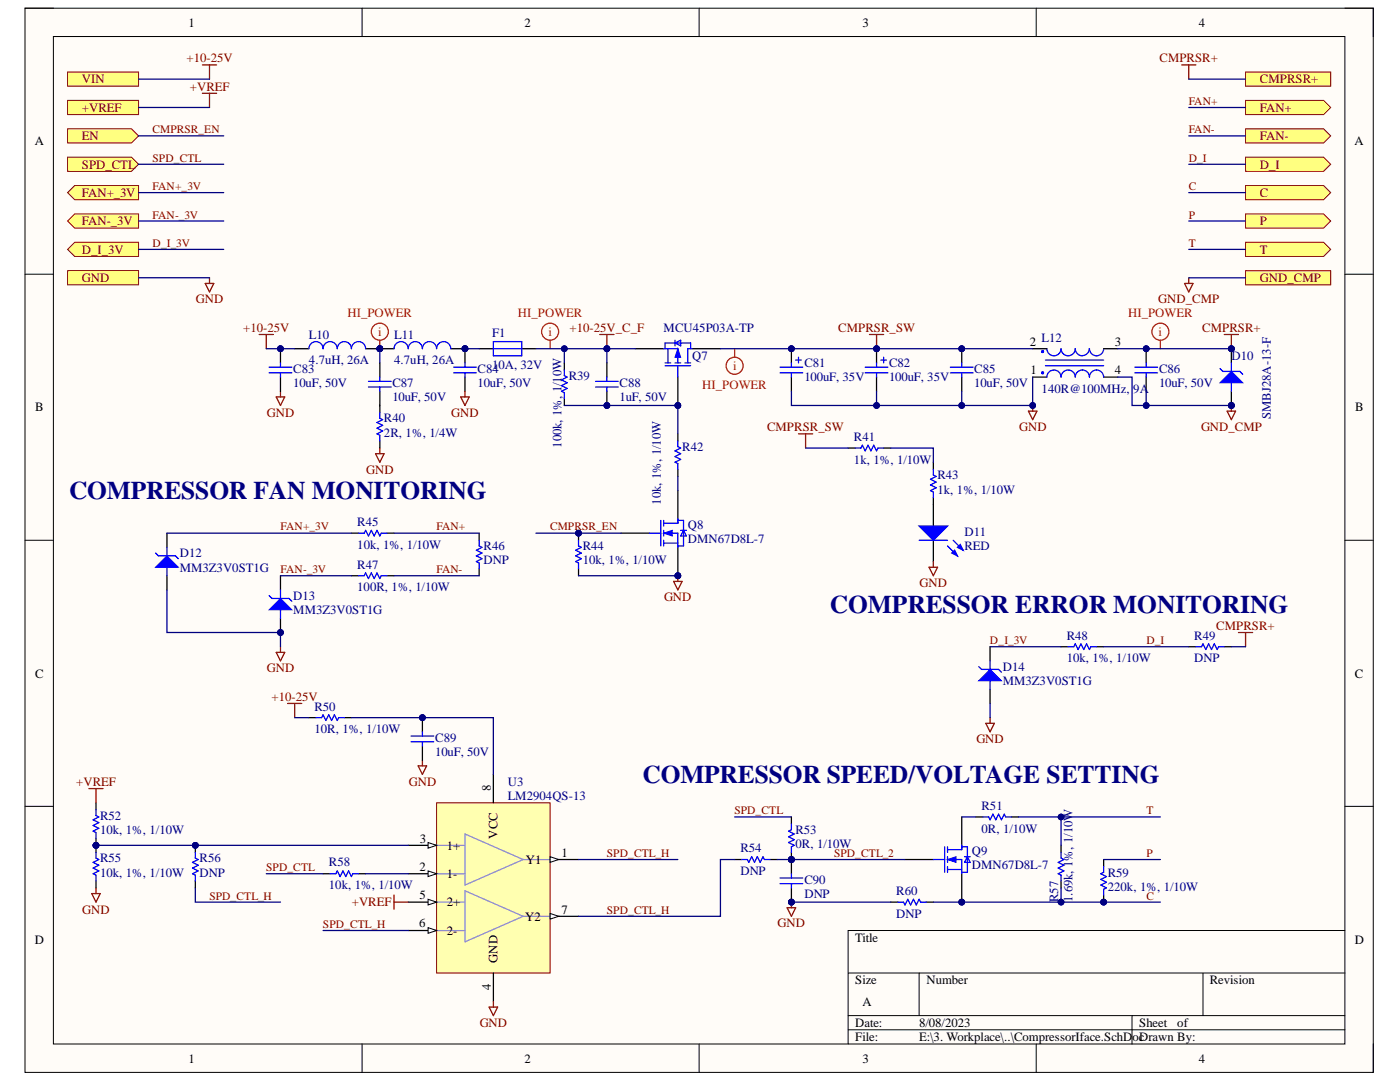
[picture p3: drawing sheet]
<svg xmlns="http://www.w3.org/2000/svg" width="279mm" height="216mm" viewBox="0 0 279 216" stroke-linecap="round" stroke-linejoin="round" font-family="sans-serif">
<defs><g id="words">
<g font-size="5.1" fill="#000080">
<text x="13.8" y="99.6">COMPRESSOR FAN MONITORING</text>
<text x="165.6" y="122.3">COMPRESSOR ERROR MONITORING</text>
<text x="128.2" y="156.2">COMPRESSOR SPEED/VOLTAGE SETTING</text>
</g>
<g font-size="2.5">
<text x="37.6" y="5.3">1</text>
<text x="104.7" y="5.3">2</text>
<text x="172.1" y="5.3">3</text>
<text x="239.3" y="5.3">4</text>
<text x="6.9" y="29">A</text>
<text x="270.3" y="29">A</text>
<text x="205.5" y="69">2</text>
<text x="222.5" y="69">3</text>
<text x="205.7" y="74.7">1</text>
<text x="222.5" y="74.7">4</text>
<text x="7" y="82.1">B</text>
<text x="270.5" y="82.1">B</text>
<text x="7" y="135.2">C</text>
<text x="270.4" y="135.2">C</text>
<text x="97.9" y="157.9" transform="rotate(-90 97.9 157.9)">8</text>
<text x="99.3" y="167.3" transform="rotate(-90 99.3 167.3)">VCC</text>
<text x="83.7" y="173.8">2</text>
<text x="83.8" y="168.2">3</text>
<text x="89.1" y="169.5">1+</text>
<text x="105" y="172.4">Y1</text>
<text x="112.1" y="170.9">1</text>
<text x="83.7" y="179.4">5</text>
<text x="89.1" y="175.2">1-</text>
<text x="83.6" y="185.1">6</text>
<text x="89.1" y="180.8">2+</text>
<text x="104.8" y="183.7">Y2</text>
<text x="112.1" y="182.3">7</text>
<text x="6.9" y="188.3">D</text>
<text x="89.1" y="186.5">2-</text>
<text x="170.7" y="187.9">Title</text>
<text x="270.4" y="188.3">D</text>
<text x="97.9" y="197.6" transform="rotate(-90 97.9 197.6)">4</text>
<text x="99.3" y="192.2" transform="rotate(-90 99.3 192.2)">GND</text>
<text x="170.7" y="196.4">Size</text>
<text x="184.9" y="196.4">Number</text>
<text x="241.5" y="196.4">Revision</text>
<text x="172.1" y="200.7">A</text>
<text x="170.7" y="204.9">Date:</text>
<text x="170.7" y="207.7">File:</text>
<text x="183.4" y="204.9">8/08/2023</text>
<text x="183.4" y="207.7">E:\3. Workplace\..\CompressorIface.SchD</text>
<text x="226" y="207.7">ocDrawn By:</text>
<text x="227.3" y="204.9">Sheet</text>
<text x="235" y="204.9">of</text>
<text x="37.6" y="212">1</text>
<text x="104.7" y="212">2</text>
<text x="172.1" y="212">3</text>
<text x="239.3" y="212">4</text>
</g>
<g font-size="2.5" fill="#800000">
<text x="16.3" y="16.7">VIN</text>
<text x="37.2" y="12.4">+10-25V</text>
<text x="231.4" y="12.4">CMPRSR+</text>
<text x="251.4" y="16.7">CMPRSR+</text>
<text x="16.3" y="22.3">+VREF</text>
<text x="37.9" y="18.1">+VREF</text>
<text x="251.4" y="22.3">FAN+</text>
<text x="16.3" y="28">EN</text>
<text x="251.4" y="28">FAN-</text>
<text x="16.3" y="33.6">SPD_CTL</text>
<text x="251.4" y="33.6">D_I</text>
<text x="16.3" y="39.3">FAN+_3V</text>
<text x="251.4" y="39.3">C</text>
<text x="16.3" y="45">FAN-_3V</text>
<text x="251.4" y="45">P</text>
<text x="16.3" y="50.6">D_I_3V</text>
<text x="251.4" y="50.6">T</text>
<text x="16.3" y="56.3">GND</text>
<text x="251.4" y="56.3">GND_CMP</text>
<text x="39.1" y="60.5">GND</text>
<text x="231.1" y="60.5">GND_CMP</text>
<text x="48.5" y="66.2">+10-25V</text>
<text x="113.7" y="66.2">+10-25V_C_F</text>
<text x="167.3" y="66.2">CMPRSR_SW</text>
<text x="239.9" y="66.2">CMPRSR+</text>
<text x="53.3" y="83.2">GND</text>
<text x="90.1" y="83.2">GND</text>
<text x="153.1" y="86">CMPRSR_SW</text>
<text x="203.4" y="86">GND</text>
<text x="239.7" y="86">GND_CMP</text>
<text x="73.1" y="94.5">GND</text>
<text x="132.5" y="120">GND</text>
<text x="183.5" y="117.2">GND</text>
<text x="242.7" y="125.6">CMPRSR+</text>
<text x="53.3" y="134.2">GND</text>
<text x="54.2" y="139.8">+10-25V</text>
<text x="194.9" y="148.3">GND</text>
<text x="15.2" y="156.8">+VREF</text>
<text x="81.6" y="156.8">GND</text>
<text x="16.4" y="182.3">GND</text>
<text x="70.2" y="180.8">+VREF</text>
<text x="155.2" y="185.1">GND</text>
<text x="95.7" y="204.9">GND</text>
</g>
<g font-size="2.5" fill="#f00">
<text x="69.4" y="63.3">HI_POWER</text>
<text x="103.4" y="63.3">HI_POWER</text>
<text x="225.1" y="63.3">HI_POWER</text>
<text x="75.4" y="67">i</text>
<text x="109.4" y="67">i</text>
<text x="231.2" y="67">i</text>
<text x="140.1" y="77.5">HI_POWER</text>
<text x="146.3" y="73.8">i</text>
</g>
<g font-size="2.5" fill="#000080">
<text x="61.7" y="67.6">L10</text>
<text x="78.7" y="67.6">L11</text>
<text x="98.2" y="67.3">F1</text>
<text x="132.4" y="66.2">MCU45P03A-TP</text>
<text x="138.1" y="71.9">Q7</text>
<text x="207.9" y="68.1">L12</text>
<text x="245.8" y="71.9">D10</text>
<text x="58.5" y="74.4">C83</text>
<text x="58.5" y="77.3">10uF, 50V</text>
<text x="61.7" y="72.7">4.7uH, 26A</text>
<text x="78.3" y="77.3">C87</text>
<text x="78.7" y="72.7">4.7uH, 26A</text>
<text x="95.3" y="74.4">C84</text>
<text x="95.3" y="77.3">10uF, 50V</text>
<text x="98.2" y="73.6">10A, 32V</text>
<text x="113.5" y="75.8">R39</text>
<text x="123.6" y="77.3">C88</text>
<text x="160.5" y="73.3">C81</text>
<text x="160.5" y="76.1">100uF, 35V</text>
<text x="177.4" y="73.3">C82</text>
<text x="177.4" y="76.1">100uF, 35V</text>
<text x="194.4" y="74.4">C85</text>
<text x="194.4" y="77.3">10uF, 50V</text>
<text x="231.3" y="74.4">C86</text>
<text x="231.3" y="77.3">10uF, 50V</text>
<text x="78.3" y="80.1">10uF, 50V</text>
<text x="123.6" y="80.1">1uF, 50V</text>
<text x="207.9" y="78.4">140R@100MHz,</text>
<text x="226.2" y="78.4">9A</text>
<text x="253.6" y="83.7" transform="rotate(-90 253.6 83.7)">SMBJ28A-13-F</text>
<text x="76.6" y="84.3">R40</text>
<text x="76.6" y="87.2">2R, 1%, 1/4W</text>
<text x="112.1" y="89.4" transform="rotate(-90 112.1 89.4)">100k, 1%, 1/10W</text>
<text x="136.2" y="90">R42</text>
<text x="170.4" y="88">R41</text>
<text x="170.4" y="92.5">1k, 1%, 1/10W</text>
<text x="187.1" y="95.6">R43</text>
<text x="131.9" y="100.7" transform="rotate(-90 131.9 100.7)">10k, 1%, 1/10W</text>
<text x="187.1" y="98.5">1k, 1%, 1/10W</text>
<text x="71.3" y="105">R45</text>
<text x="137.3" y="105.5">Q8</text>
<text x="192.5" y="106.9">D11</text>
<text x="35.9" y="111.2">D12</text>
<text x="71.3" y="109.5">10k, 1%, 1/10W</text>
<text x="71.3" y="113.5">R47</text>
<text x="96.5" y="109.8">R46</text>
<text x="96.5" y="112.6">DNP</text>
<text x="116.3" y="109.8">R44</text>
<text x="116.3" y="112.6">10k, 1%, 1/10W</text>
<text x="137.3" y="108.4">DMN67D8L-7</text>
<text x="192.5" y="109.8">RED</text>
<text x="35.9" y="114.1">MM3Z3V0ST1G</text>
<text x="58.5" y="119.7">D13</text>
<text x="71.3" y="118">100R, 1%, 1/10W</text>
<text x="58.5" y="122.5">MM3Z3V0ST1G</text>
<text x="212.9" y="127.7">R48</text>
<text x="238.3" y="127.7">R49</text>
<text x="200.1" y="133.8">D14</text>
<text x="200.1" y="136.7">MM3Z3V0ST1G</text>
<text x="212.9" y="132.1">10k, 1%, 1/10W</text>
<text x="238.3" y="132.1">DNP</text>
<text x="62.8" y="141.8">R50</text>
<text x="62.8" y="146.3">10R, 1%, 1/10W</text>
<text x="86.9" y="148">C89</text>
<text x="86.9" y="150.8">10uF, 50V</text>
<text x="101.3" y="156.8">U3</text>
<text x="101.3" y="159.6">LM2904QS-13</text>
<text x="195.9" y="161.6">R51</text>
<text x="20" y="163.6">R52</text>
<text x="20" y="166.4">10k, 1%, 1/10W</text>
<text x="158.7" y="166.4">R53</text>
<text x="195.9" y="166.1">0R, 1/10W</text>
<text x="20" y="172">R55</text>
<text x="39.8" y="172">R56</text>
<text x="65.6" y="172.9">R58</text>
<text x="147.8" y="170.1">R54</text>
<text x="158.7" y="169.3">0R, 1/10W</text>
<text x="193.9" y="170.7">Q9</text>
<text x="193.9" y="173.5">DMN67D8L-7</text>
<text x="20" y="174.9">10k, 1%, 1/10W</text>
<text x="39.8" y="174.9">DNP</text>
<text x="65.6" y="177.5">10k, 1%, 1/10W</text>
<text x="147.8" y="174.7">DNP</text>
<text x="160.5" y="176.4">C90</text>
<text x="160.5" y="179.2">DNP</text>
<text x="178.9" y="178.6">R60</text>
<text x="211.2" y="180" transform="rotate(-90 211.2 180)">R57</text>
<text x="214.1" y="180" transform="rotate(-90 214.1 180)">1.69k, 1%, 1/10W</text>
<text x="221.1" y="174.9">R59</text>
<text x="221.1" y="177.7">220k, 1%, 1/10W</text>
<text x="178.9" y="183.1">DNP</text>
</g>
<g font-size="2.3" fill="#800000">
<text x="237.2" y="21">FAN+</text>
<text x="30.4" y="26.6">CMPRSR_EN</text>
<text x="237.2" y="26.6">FAN-</text>
<text x="30.4" y="32.3">SPD_CTL</text>
<text x="237.2" y="32.3">D_I</text>
<text x="30.4" y="38">FAN+_3V</text>
<text x="237.2" y="38">C</text>
<text x="30.4" y="43.6">FAN-_3V</text>
<text x="237.2" y="43.6">P</text>
<text x="30.4" y="49.3">D_I_3V</text>
<text x="237.2" y="49.3">T</text>
<text x="56" y="105.8">FAN+_3V</text>
<text x="87.1" y="105.8">FAN+</text>
<text x="109.8" y="105.8">CMPRSR_EN</text>
<text x="56" y="114.4">FAN-_3V</text>
<text x="87.1" y="114.4">FAN-</text>
<text x="197.6" y="128.5">D_I_3V</text>
<text x="228.8" y="128.5">D_I</text>
<text x="146.6" y="162.5">SPD_CTL</text>
<text x="228.8" y="162.5">T</text>
<text x="53.1" y="173.8">SPD_CTL</text>
<text x="121.1" y="171">SPD_CTL_H</text>
<text x="166.4" y="171">SPD_CTL_2</text>
<text x="228.8" y="171">P</text>
<text x="41.8" y="179.5">SPD_CTL_H</text>
<text x="228.8" y="179.5">C</text>
<text x="64.4" y="185.2">SPD_CTL_H</text>
<text x="121.1" y="182.4">SPD_CTL_H</text>
</g>
</g></defs>
<path d="M5 1.6h269.1v212.4h-269.1z" fill-rule="evenodd" fill="#fffcf8"/>
<path d="M5 1.6h269.1v212.4h-269.1z" fill="none" stroke="#000" stroke-width=".2"/>
<path d="M10.7 7.3h257.7v201h-257.7z" fill-rule="evenodd" fill="#fffcf8"/>
<g fill="none" stroke="#000" stroke-width=".2">
<path d="M5 1.6h5.7M10.7 7.3h257.7v201h-257.7zM72.3 1.6v5.7M139.5 1.6v5.7M206.8 1.6v5.7M268.4 1.6h5.7v5.7M5 54.7h5.7M268.4 54.7h5.7M5 107.8h5.7M268.4 107.8h5.7M5 160.9h5.7M268.4 160.9h5.7"/>
<path d="M169.3 194.2h99.1M183.4 194.2v8.5M240.1 194.2v8.5M268.4 185.7h-99.1v22.6M72.3 208.3v5.7M139.5 208.3v5.7M169.3 202.7h99.1M169.3 205.5h99.1M206.8 208.3v5.7M225.9 202.7v5.6M274.1 208.3v5.7"/>
</g>
<circle cx="135.3" cy="80.9" r=".57" fill="#000080"/>
<circle cx="135.3" cy="80.9" r=".57" fill="none" stroke="#000080" stroke-width=".2"/>
<path d="M135.3 75.2v5.7M138.1 69.6h5.7" fill="none" stroke="#000" stroke-width=".25"/>
<circle cx="135.3" cy="80.9" r=".57" fill="#000080"/>
<circle cx="135.3" cy="80.9" r=".57" fill="none" stroke="#000080" stroke-width=".2"/>
<path d="M126.8 69.6h5.7" fill="none" stroke="#000" stroke-width=".25"/>
<path d="M132.5 69.6h2.8v2.8M132.7 73h5.1M132.7 72.4h1.2M133.3 69.6v2.8M134.7 72.4h1.1M135.3 73v2.2M136.7 72.4h1.1M137.3 69.6v2.8" fill="none" stroke="#00f" stroke-width=".25"/>
<path d="M135.3 69.6l.5 1.7h-1.1z" fill="#00f"/>
<path d="M135.3 69.6l.5 1.7h-1.1z" fill="none" stroke="#00f" stroke-width=".2"/>
<path d="M132.7 69.6v-1.2h5.1v1.2M134.7 68.4l1.1-.5v1.1zM134.7 67.9v1.1M137.3 69.6h.8" fill="none" stroke="#00f" stroke-width=".25"/>
<circle cx="135.3" cy="114.9" r=".57" fill="#000080"/>
<circle cx="135.3" cy="114.9" r=".57" fill="none" stroke="#000080" stroke-width=".2"/>
<path d="M135.3 97.9v5.7M124 106.4h5.6M135.3 109.2v5.7" fill="none" stroke="#000" stroke-width=".25"/>
<circle cx="135.3" cy="114.9" r=".57" fill="#000080"/>
<circle cx="135.3" cy="114.9" r=".57" fill="none" stroke="#000080" stroke-width=".2"/>
<path d="M129.6 106.4h2.3M131.9 103.8v5.1M132.5 104.4h2.8M132.5 106.4h2.8v2.8M132.5 108.4h2.8M132.5 103.8v1.2M132.5 105.8v1.2M132.5 107.8v1.1" fill="none" stroke="#00f" stroke-width=".25"/>
<path d="M132.5 106.4l1.6-.6v1.2z" fill="#00f"/>
<path d="M132.5 106.4l1.6-.6v1.2z" fill="none" stroke="#00f" stroke-width=".2"/>
<path d="M135.3 103.6v.8M135.3 103.8h1.1v5.1h-1.1M135.8 105.8h1.2M136.4 105.8l.6 1.2h-1.2z" fill="none" stroke="#00f" stroke-width=".25"/>
<path d="M134.4 116h1.7l-.8 1.7zM135.3 114.9v1.1" fill="none" stroke="#800000" stroke-width=".25"/>
<circle cx="135.3" cy="114.9" r=".57" fill="#000080"/>
<circle cx="135.3" cy="114.9" r=".57" fill="none" stroke="#000080" stroke-width=".2"/>
<path d="M75.8 72.4v2.8M75.8 78.1v2.8M135.3 86.6v1.4M135.3 93.6v1.5" fill="none" stroke="#000" stroke-width=".25"/>
<path d="M73.5 76.1h4.6M73.5 77.2h4.6M75.8 75.2v.9M75.8 77.2v.9M135.3 88v1.1l.5 .3-1.1 .6 1.1 .5-1.1 .6 1.1 .6-1.1 .5 .6 .3v1.1" fill="none" stroke="#00f" stroke-width=".25"/>
<path d="M55.1 79.2h1.7l-.8 1.7zM56 78.1v1.1" fill="none" stroke="#800000" stroke-width=".25"/>
<circle cx="228.7" cy="69.6" r=".56" fill="#000080"/>
<circle cx="228.7" cy="69.6" r=".56" fill="none" stroke="#000080" stroke-width=".2"/>
<path d="M228.7 69.6v2.8M228.7 75.2v2.9" fill="none" stroke="#000" stroke-width=".25"/>
<circle cx="228.7" cy="69.6" r=".56" fill="#000080"/>
<circle cx="228.7" cy="69.6" r=".56" fill="none" stroke="#000080" stroke-width=".2"/>
<path d="M226.5 73.3h4.5M226.5 74.4h4.5M228.7 72.4v.9M228.7 74.4v.8" fill="none" stroke="#00f" stroke-width=".25"/>
<path d="M205.2 82h1.7l-.8 1.7zM206.1 80.9v1.1" fill="none" stroke="#800000" stroke-width=".25"/>
<circle cx="206.1" cy="80.9" r=".57" fill="#000080"/>
<circle cx="206.1" cy="80.9" r=".57" fill="none" stroke="#000080" stroke-width=".2"/>
<path d="M51.7 66.7h2.9M53.1 66.7v2.9" fill="none" stroke="#800000" stroke-width=".25"/>
<circle cx="245.7" cy="80.9" r=".57" fill="#000080"/>
<circle cx="245.7" cy="80.9" r=".57" fill="none" stroke="#000080" stroke-width=".2"/>
<circle cx="245.7" cy="69.6" r=".57" fill="#000080"/>
<circle cx="245.7" cy="69.6" r=".57" fill="none" stroke="#000080" stroke-width=".2"/>
<path d="M245.7 78.1v2.8" fill="none" stroke="#000" stroke-width=".25"/>
<circle cx="245.7" cy="80.9" r=".57" fill="#000080"/>
<circle cx="245.7" cy="80.9" r=".57" fill="none" stroke="#000080" stroke-width=".2"/>
<path d="M245.7 69.6v2.8" fill="none" stroke="#000" stroke-width=".25"/>
<circle cx="245.7" cy="69.6" r=".57" fill="#000080"/>
<circle cx="245.7" cy="69.6" r=".57" fill="none" stroke="#000080" stroke-width=".2"/>
<path d="M244 74.1h3.4M245.7 72.4v5.7" fill="none" stroke="#00f" stroke-width=".25"/>
<path d="M243.5 76.4l2.2-2.3 2.3 2.3z" fill="#00f"/>
<path d="M243.5 76.4l2.2-2.3 2.3 2.3z" fill="none" stroke="#00f" stroke-width=".2"/>
<path d="M243.5 73.5l.5 .6M247.4 74.1l.6 .6" fill="none" stroke="#00f" stroke-width=".25"/>
<path d="M244.3 66.7h2.9M245.7 66.7v2.9" fill="none" stroke="#800000" stroke-width=".25"/>
<circle cx="245.7" cy="69.6" r=".57" fill="#000080"/>
<circle cx="245.7" cy="69.6" r=".57" fill="none" stroke="#000080" stroke-width=".2"/>
<path d="M13.5 25.7h12.7l1.5 1.4-1.5 1.4h-12.7z" fill-rule="evenodd" fill="#ffff80"/>
<path d="M13.5 25.7h12.7l1.5 1.4-1.5 1.4h-12.7z" fill="none" stroke="#800000" stroke-width=".2"/>
<path d="M13.5 54h14.2v2.8h-14.2z" fill-rule="evenodd" fill="#ffff80"/>
<path d="M13.5 54h14.2v2.8h-14.2z" fill="none" stroke="#800000" stroke-width=".2"/>
<path d="M13.5 14.4h14.2v2.8h-14.2z" fill-rule="evenodd" fill="#ffff80"/>
<path d="M13.5 14.4h14.2v2.8h-14.2z" fill="none" stroke="#800000" stroke-width=".2"/>
<path d="M40.4 13h2.8M41.8 13v2.8M41 56.6h1.7l-.9 1.7zM41.8 55.4v1.2" fill="none" stroke="#800000" stroke-width=".25"/>
<path d="M248.6 14.4h17v2.8h-17z" fill-rule="evenodd" fill="#ffff80"/>
<path d="M248.6 14.4h17v2.8h-17z" fill="none" stroke="#800000" stroke-width=".2"/>
<path d="M235.8 13h2.9M237.2 13v2.8" fill="none" stroke="#800000" stroke-width=".25"/>
<circle cx="115.5" cy="106.4" r=".57" fill="#000080"/>
<circle cx="115.5" cy="106.4" r=".57" fill="none" stroke="#000080" stroke-width=".2"/>
<path d="M115.5 106.4v1.4" fill="none" stroke="#000" stroke-width=".25"/>
<circle cx="115.5" cy="106.4" r=".57" fill="#000080"/>
<circle cx="115.5" cy="106.4" r=".57" fill="none" stroke="#000080" stroke-width=".2"/>
<path d="M115.5 113.5v1.4" fill="none" stroke="#000" stroke-width=".25"/>
<path d="M115.5 107.8v1.1l.5 .3-1.1 .6 1.1 .6-1.1 .5 1.1 .6-1.1 .6 .6 .2v1.2" fill="none" stroke="#00f" stroke-width=".25"/>
<path d="M248.6 20h15.6l1.4 1.5-1.4 1.4h-15.6z" fill-rule="evenodd" fill="#ffff80"/>
<path d="M248.6 20h15.6l1.4 1.5-1.4 1.4h-15.6z" fill="none" stroke="#800000" stroke-width=".2"/>
<path d="M248.6 25.7h15.6l1.4 1.4-1.4 1.4h-15.6z" fill-rule="evenodd" fill="#ffff80"/>
<path d="M248.6 25.7h15.6l1.4 1.4-1.4 1.4h-15.6z" fill="none" stroke="#800000" stroke-width=".2"/>
<path d="M248.6 31.4h15.6l1.4 1.4-1.4 1.4h-15.6z" fill-rule="evenodd" fill="#ffff80"/>
<path d="M248.6 31.4h15.6l1.4 1.4-1.4 1.4h-15.6z" fill="none" stroke="#800000" stroke-width=".2"/>
<path d="M248.6 37h15.6l1.4 1.4-1.4 1.5h-15.6z" fill-rule="evenodd" fill="#ffff80"/>
<path d="M248.6 37h15.6l1.4 1.4-1.4 1.5h-15.6z" fill="none" stroke="#800000" stroke-width=".2"/>
<path d="M248.6 42.7h15.6l1.4 1.4-1.4 1.4h-15.6z" fill-rule="evenodd" fill="#ffff80"/>
<path d="M248.6 42.7h15.6l1.4 1.4-1.4 1.4h-15.6z" fill="none" stroke="#800000" stroke-width=".2"/>
<path d="M248.6 48.3h15.6l1.4 1.5-1.4 1.4h-15.6z" fill-rule="evenodd" fill="#ffff80"/>
<path d="M248.6 48.3h15.6l1.4 1.5-1.4 1.4h-15.6z" fill="none" stroke="#800000" stroke-width=".2"/>
<circle cx="174.9" cy="69.6" r=".56" fill="#000080"/>
<circle cx="174.9" cy="69.6" r=".56" fill="none" stroke="#000080" stroke-width=".2"/>
<path d="M174.9 69.6v2.8" fill="none" stroke="#000" stroke-width=".25"/>
<circle cx="174.9" cy="69.6" r=".56" fill="#000080"/>
<circle cx="174.9" cy="69.6" r=".56" fill="none" stroke="#000080" stroke-width=".2"/>
<path d="M174.9 75.2v2.9M33.3 106.4v2.8M33.3 114.9v2.8" fill="none" stroke="#000" stroke-width=".25"/>
<path d="M172.7 73.3h4.5M172.7 74.4h4.5M174.9 72.4v.9M174.9 74.4v.8M175.8 71.9h1.1M176.4 71.3v1.1M31.6 110.9h3.4M33.3 109.2v5.7" fill="none" stroke="#00f" stroke-width=".25"/>
<path d="M31 113.2l2.3-2.3 2.3 2.3z" fill="#00f"/>
<path d="M31 113.2l2.3-2.3 2.3 2.3z" fill="none" stroke="#00f" stroke-width=".2"/>
<path d="M31 110.4l.6 .5M35 110.9l.6 .6M71.6 106.4h1.1l.3-.6 .5 1.2 .6-1.2 .6 1.2 .5-1.2 .6 1.2 .3-.6h1.1" fill="none" stroke="#00f" stroke-width=".25"/>
<path d="M70.1 106.4h1.5M77.2 106.4h1.4" fill="none" stroke="#000" stroke-width=".25"/>
<circle cx="56" cy="126.2" r=".57" fill="#000080"/>
<circle cx="56" cy="126.2" r=".57" fill="none" stroke="#000080" stroke-width=".2"/>
<path d="M56 123.4v2.8" fill="none" stroke="#000" stroke-width=".25"/>
<circle cx="56" cy="126.2" r=".57" fill="#000080"/>
<circle cx="56" cy="126.2" r=".57" fill="none" stroke="#000080" stroke-width=".2"/>
<path d="M56 114.9v2.8" fill="none" stroke="#000" stroke-width=".25"/>
<path d="M54.3 119.4h3.4M56 117.7v5.7" fill="none" stroke="#00f" stroke-width=".25"/>
<path d="M53.7 121.7l2.3-2.3 2.2 2.3z" fill="#00f"/>
<path d="M53.7 121.7l2.3-2.3 2.2 2.3z" fill="none" stroke="#00f" stroke-width=".2"/>
<path d="M53.7 118.8l.6 .6M57.7 119.4l.5 .6" fill="none" stroke="#00f" stroke-width=".25"/>
<path d="M55.1 130.2h1.7l-.8 1.7zM56 129v1.2" fill="none" stroke="#800000" stroke-width=".25"/>
<path d="M13.5 38.4l1.4-1.4h12.8v2.9h-12.8z" fill-rule="evenodd" fill="#ffff80"/>
<path d="M13.5 38.4l1.4-1.4h12.8v2.9h-12.8z" fill="none" stroke="#800000" stroke-width=".2"/>
<path d="M13.5 44.1l1.4-1.4h12.8v2.8h-12.8z" fill-rule="evenodd" fill="#ffff80"/>
<path d="M13.5 44.1l1.4-1.4h12.8v2.8h-12.8z" fill="none" stroke="#800000" stroke-width=".2"/>
<path d="M194.8 163h1.4M201.8 163h1.5" fill="none" stroke="#000" stroke-width=".25"/>
<path d="M196.2 163h1.1l.3 .6 .6-1.1 .5 1.1 .6-1.1 .6 1.1 .5-1.1 .3 .5h1.1" fill="none" stroke="#00f" stroke-width=".25"/>
<circle cx="191.9" cy="180" r=".57" fill="#000080"/>
<circle cx="191.9" cy="180" r=".57" fill="none" stroke="#000080" stroke-width=".2"/>
<path d="M180.6 171.5h5.7M191.9 163v5.7M191.9 174.3v5.7" fill="none" stroke="#000" stroke-width=".25"/>
<circle cx="191.9" cy="180" r=".57" fill="#000080"/>
<circle cx="191.9" cy="180" r=".57" fill="none" stroke="#000080" stroke-width=".2"/>
<path d="M186.3 171.5h2.2M188.5 169v5.1M189.1 169.5h2.8M189.1 171.5h2.8v2.8M189.1 173.5h2.8M189.1 169v1.1M189.1 170.9v1.2M189.1 172.9v1.2" fill="none" stroke="#00f" stroke-width=".25"/>
<path d="M189.1 171.5l1.7-.6v1.2z" fill="#00f"/>
<path d="M189.1 171.5l1.7-.6v1.2z" fill="none" stroke="#00f" stroke-width=".2"/>
<path d="M191.9 168.7v.8M191.9 169h1.2v5.1h-1.2M192.5 170.9h1.1M193.1 170.9l.5 1.2h-1.1z" fill="none" stroke="#00f" stroke-width=".25"/>
<path d="M13.5 31.4h12.7l1.5 1.4-1.5 1.4h-12.7z" fill-rule="evenodd" fill="#ffff80"/>
<path d="M13.5 31.4h12.7l1.5 1.4-1.5 1.4h-12.7z" fill="none" stroke="#800000" stroke-width=".2"/>
<path d="M197.6 129v2.9M197.6 137.5v2.9M211.8 129h1.4M218.8 129h1.5" fill="none" stroke="#000" stroke-width=".25"/>
<path d="M195.9 133.6h3.4M197.6 131.9v5.6M213.2 129h1.1l.3-.5 .6 1.1 .5-1.1 .6 1.1 .6-1.1 .5 1.1 .3-.6h1.1" fill="none" stroke="#00f" stroke-width=".25"/>
<path d="M197.6 133.6l2.3 2.2h-4.6z" fill="#00f"/>
<path d="M197.6 133.6l2.3 2.2h-4.6z" fill="none" stroke="#00f" stroke-width=".2"/>
<path d="M195.3 133l.6 .6M199.3 133.6l.6 .5" fill="none" stroke="#00f" stroke-width=".25"/>
<path d="M196.7 144.3h1.7l-.8 1.7zM197.6 143.2v1.1" fill="none" stroke="#800000" stroke-width=".25"/>
<path d="M13.5 49.8l1.4-1.5h12.8v2.9h-12.8z" fill-rule="evenodd" fill="#ffff80"/>
<path d="M13.5 49.8l1.4-1.5h12.8v2.9h-12.8z" fill="none" stroke="#800000" stroke-width=".2"/>
<path d="M247.2 126.2h2.8M248.6 126.2v2.8" fill="none" stroke="#800000" stroke-width=".25"/>
<path d="M237.2 129h1.5M244.3 129h1.4" fill="none" stroke="#000" stroke-width=".25"/>
<path d="M238.7 129h1.1l.3-.5 .5 1.1 .6-1.1 .6 1.1 .5-1.1 .6 1.1 .3-.6h1.1" fill="none" stroke="#00f" stroke-width=".25"/>
<circle cx="220.3" cy="180" r=".57" fill="#000080"/>
<circle cx="220.3" cy="180" r=".57" fill="none" stroke="#000080" stroke-width=".2"/>
<path d="M220.3 178.6v1.4" fill="none" stroke="#000" stroke-width=".25"/>
<circle cx="220.3" cy="180" r=".57" fill="#000080"/>
<circle cx="220.3" cy="180" r=".57" fill="none" stroke="#000080" stroke-width=".2"/>
<path d="M220.3 171.5v1.4" fill="none" stroke="#000" stroke-width=".25"/>
<path d="M220.3 172.9v1.2l-.6 .2 1.1 .6-1.1 .6 1.1 .5-1.1 .6 1.1 .6-.5 .3v1.1" fill="none" stroke="#00f" stroke-width=".25"/>
<circle cx="157.9" cy="69.6" r=".57" fill="#000080"/>
<circle cx="157.9" cy="69.6" r=".57" fill="none" stroke="#000080" stroke-width=".2"/>
<path d="M157.9 69.6v2.8" fill="none" stroke="#000" stroke-width=".25"/>
<circle cx="157.9" cy="69.6" r=".57" fill="#000080"/>
<circle cx="157.9" cy="69.6" r=".57" fill="none" stroke="#000080" stroke-width=".2"/>
<path d="M95.6 69.6h2.9M104.1 69.6h2.9M157.9 75.2v2.9" fill="none" stroke="#000" stroke-width=".25"/>
<path d="M98.5 68.2h5.6v2.8h-5.6zM98.5 69.6h5.6M155.7 73.3h4.5M155.7 74.4h4.5M157.9 72.4v.9M157.9 74.4v.8M158.8 71.8h1.1M159.4 71.3v1.1" fill="none" stroke="#00f" stroke-width=".25"/>
<path d="M87.1 160.2h22.7v34h-22.7z" fill-rule="evenodd" fill="#ffffb0"/>
<path d="M87.1 160.2h22.7v34h-22.7z" fill="none" stroke="#800000" stroke-width=".2"/>
<path d="M87.1 168.7h5.7M87.1 174.3h5.7M92.8 166.4l11.6 5.1-11.6 5.1zM92.8 177.7l11.6 5.1-11.6 5.1zM104.1 171.5h5.7M87.1 180h5.7M87.1 185.7h5.7M104.1 182.8h5.7" fill="none" stroke="#6fa8dc" stroke-width=".25"/>
<path d="M81.5 174.3h5.6" fill="none" stroke="#000" stroke-width=".25"/>
<path d="M85.4 173.8l1.7 .5-1.7 .6z" fill="#f8fcff"/>
<path d="M85.4 173.8l1.7 .5-1.7 .6z" fill="none" stroke="#000" stroke-width=".2"/>
<path d="M81.5 168.7h5.6" fill="none" stroke="#000" stroke-width=".25"/>
<path d="M85.4 168.1l1.7 .6-1.7 .5z" fill="#f8fcff"/>
<path d="M85.4 168.1l1.7 .6-1.7 .5z" fill="none" stroke="#000" stroke-width=".2"/>
<path d="M81.5 185.7h5.6" fill="none" stroke="#000" stroke-width=".25"/>
<path d="M85.4 185.1l1.7 .6-1.7 .5z" fill="#f8fcff"/>
<path d="M85.4 185.1l1.7 .6-1.7 .5z" fill="none" stroke="#000" stroke-width=".2"/>
<path d="M81.5 180h5.6" fill="none" stroke="#000" stroke-width=".25"/>
<path d="M85.4 179.4l1.7 .6-1.7 .6z" fill="#f8fcff"/>
<path d="M85.4 179.4l1.7 .6-1.7 .6z" fill="none" stroke="#000" stroke-width=".2"/>
<path d="M109.8 182.8h5.7" fill="none" stroke="#000" stroke-width=".25"/>
<path d="M109.8 182.3l1.7 .5-1.7 .6z" fill="#f8fcff"/>
<path d="M109.8 182.3l1.7 .5-1.7 .6z" fill="none" stroke="#000" stroke-width=".2"/>
<path d="M109.8 171.5h5.7" fill="none" stroke="#000" stroke-width=".25"/>
<path d="M109.8 170.9l1.7 .6-1.7 .6z" fill="#f8fcff"/>
<path d="M109.8 170.9l1.7 .6-1.7 .6z" fill="none" stroke="#000" stroke-width=".2"/>
<path d="M98.5 154.5v5.7M98.5 194.2v5.6" fill="none" stroke="#000" stroke-width=".25"/>
<path d="M83.4 152.8h1.7l-.8 1.7zM84.3 151.7v1.1M98.5 199.8v1.2M97.6 201h1.7l-.8 1.7z" fill="none" stroke="#800000" stroke-width=".25"/>
<path d="M13.5 20h14.2v2.9h-14.2z" fill-rule="evenodd" fill="#ffff80"/>
<path d="M13.5 20h14.2v2.9h-14.2z" fill="none" stroke="#800000" stroke-width=".2"/>
<circle cx="19.2" cy="168.7" r=".57" fill="#000080"/>
<circle cx="19.2" cy="168.7" r=".57" fill="none" stroke="#000080" stroke-width=".2"/>
<path d="M19.2 167.3v1.4" fill="none" stroke="#000" stroke-width=".25"/>
<circle cx="19.2" cy="168.7" r=".57" fill="#000080"/>
<circle cx="19.2" cy="168.7" r=".57" fill="none" stroke="#000080" stroke-width=".2"/>
<path d="M19.2 160.2v1.4" fill="none" stroke="#000" stroke-width=".25"/>
<path d="M19.2 161.6v1.1l.5 .3-1.1 .6 1.1 .5-1.1 .6 1.1 .6-1.1 .5 .6 .3v1.2" fill="none" stroke="#00f" stroke-width=".25"/>
<circle cx="19.2" cy="168.7" r=".57" fill="#000080"/>
<circle cx="19.2" cy="168.7" r=".57" fill="none" stroke="#000080" stroke-width=".2"/>
<path d="M19.2 168.7v1.4M19.2 175.8v1.4" fill="none" stroke="#000" stroke-width=".25"/>
<circle cx="19.2" cy="168.7" r=".57" fill="#000080"/>
<circle cx="19.2" cy="168.7" r=".57" fill="none" stroke="#000080" stroke-width=".2"/>
<path d="M19.2 170.1v1.1l.5 .3-1.1 .6 1.1 .5-1.1 .6 1.1 .6-1.1 .5 .6 .3v1.2" fill="none" stroke="#00f" stroke-width=".25"/>
<path d="M57.4 140.4h2.8M58.8 140.4v2.8M18.3 178.3h1.7l-.8 1.7zM19.2 177.2v1.1" fill="none" stroke="#800000" stroke-width=".25"/>
<circle cx="39" cy="168.7" r=".57" fill="#000080"/>
<circle cx="39" cy="168.7" r=".57" fill="none" stroke="#000080" stroke-width=".2"/>
<path d="M39 168.7v1.4" fill="none" stroke="#000" stroke-width=".25"/>
<circle cx="39" cy="168.7" r=".57" fill="#000080"/>
<circle cx="39" cy="168.7" r=".57" fill="none" stroke="#000080" stroke-width=".2"/>
<path d="M39 175.8v1.4M146.6 171.5h1.4M153.7 171.5h1.4" fill="none" stroke="#000" stroke-width=".25"/>
<path d="M39 170.1v1.1l.5 .3-1.1 .6 1.1 .5-1.1 .6 1.1 .6-1.1 .5 .6 .3v1.2M148 171.5h1.2l.2 .6 .6-1.2 .6 1.2 .5-1.2 .6 1.2 .6-1.2 .3 .6h1.1" fill="none" stroke="#00f" stroke-width=".25"/>
<circle cx="157.9" cy="171.5" r=".57" fill="#000080"/>
<circle cx="157.9" cy="171.5" r=".57" fill="none" stroke="#000080" stroke-width=".2"/>
<path d="M157.9 170.1v1.4" fill="none" stroke="#000" stroke-width=".25"/>
<circle cx="157.9" cy="171.5" r=".57" fill="#000080"/>
<circle cx="157.9" cy="171.5" r=".57" fill="none" stroke="#000080" stroke-width=".2"/>
<path d="M157.9 163v1.4" fill="none" stroke="#000" stroke-width=".25"/>
<path d="M157.9 164.4v1.2l-.5 .2 1.1 .6-1.1 .6 1.1 .5-1.1 .6 1.1 .6-.6 .3v1.1" fill="none" stroke="#00f" stroke-width=".25"/>
<circle cx="157.9" cy="180" r=".57" fill="#000080"/>
<circle cx="157.9" cy="180" r=".57" fill="none" stroke="#000080" stroke-width=".2"/>
<circle cx="157.9" cy="171.5" r=".57" fill="#000080"/>
<circle cx="157.9" cy="171.5" r=".57" fill="none" stroke="#000080" stroke-width=".2"/>
<path d="M157.9 177.2v2.8" fill="none" stroke="#000" stroke-width=".25"/>
<circle cx="157.9" cy="180" r=".57" fill="#000080"/>
<circle cx="157.9" cy="180" r=".57" fill="none" stroke="#000080" stroke-width=".2"/>
<path d="M157.9 171.5v2.8" fill="none" stroke="#000" stroke-width=".25"/>
<circle cx="157.9" cy="171.5" r=".57" fill="#000080"/>
<circle cx="157.9" cy="171.5" r=".57" fill="none" stroke="#000080" stroke-width=".2"/>
<path d="M155.7 175.2h4.5M155.7 176.3h4.5M157.9 174.3v.9M157.9 176.3v.9" fill="none" stroke="#00f" stroke-width=".25"/>
<path d="M157.1 181.1h1.7l-.9 1.7zM157.9 180v1.1" fill="none" stroke="#800000" stroke-width=".25"/>
<circle cx="157.9" cy="180" r=".57" fill="#000080"/>
<circle cx="157.9" cy="180" r=".57" fill="none" stroke="#000080" stroke-width=".2"/>
<path d="M95.6 106.4v1.4M95.6 113.5v1.4M64.5 174.3h1.4M71.6 174.3h1.4M177.8 180h1.4M184.9 180h1.4" fill="none" stroke="#000" stroke-width=".25"/>
<path d="M95.6 107.8v1.1l.6 .3-1.1 .6 1.1 .6-1.1 .5 1.1 .6-1.1 .6 .5 .2v1.2M65.9 174.3h1.1l.3-.5 .6 1.1 .5-1.1 .6 1.1 .6-1.1 .5 1.1 .3-.6h1.2M179.2 180h1.1l.3 .6 .6-1.2 .5 1.2 .6-1.2 .6 1.2 .5-1.2 .3 .6h1.2" fill="none" stroke="#00f" stroke-width=".25"/>
<path d="M40.4 18.6h2.8M41.8 18.6v2.8M17.7 157.4h2.9M19.2 157.4v2.8M78.6 178.6v2.8M78.6 180h2.9" fill="none" stroke="#800000" stroke-width=".25"/>
<g fill="none" stroke="#f00" stroke-width=".25">
<path d="M75.8 67.9v1.7M231.6 67.9v1.7"/>
<circle cx="75.8" cy="66.2" r="1.7"/>
<circle cx="231.6" cy="66.2" r="1.7"/>
</g>
<circle cx="75.8" cy="69.6" r=".57" fill="#000080"/>
<circle cx="75.8" cy="69.6" r=".57" fill="none" stroke="#000080" stroke-width=".2"/>
<g fill="none" stroke="#f00" stroke-width=".25">
<path d="M109.8 67.9v1.7M146.6 69.6v1.7"/>
<circle cx="109.8" cy="66.2" r="1.7"/>
<circle cx="146.6" cy="73" r="1.7"/>
</g>
<path d="M112.6 72.4v1.4M112.6 79.5v1.4" fill="none" stroke="#000" stroke-width=".25"/>
<path d="M112.6 73.8v1.2l.6 .2-1.1 .6 1.1 .6-1.1 .5 1.1 .6-1.1 .6 .5 .3v1.1" fill="none" stroke="#00f" stroke-width=".25"/>
<circle cx="121.1" cy="80.9" r=".57" fill="#000080"/>
<circle cx="121.1" cy="80.9" r=".57" fill="none" stroke="#000080" stroke-width=".2"/>
<path d="M121.1 78.1v2.8" fill="none" stroke="#000" stroke-width=".25"/>
<circle cx="121.1" cy="80.9" r=".57" fill="#000080"/>
<circle cx="121.1" cy="80.9" r=".57" fill="none" stroke="#000080" stroke-width=".2"/>
<path d="M121.1 72.4v2.8M70.1 114.9h1.5M77.2 114.9h1.4" fill="none" stroke="#000" stroke-width=".25"/>
<path d="M118.9 76.1h4.5M118.9 77.2h4.5M121.1 75.2v.9M121.1 77.2v.9M71.6 114.9h1.1l.3-.6 .5 1.2 .6-1.2 .6 1.2 .5-1.2 .6 1.2 .3-.6h1.1" fill="none" stroke="#00f" stroke-width=".25"/>
<path d="M119.7 66.7h2.8M121.1 66.7v2.9" fill="none" stroke="#800000" stroke-width=".25"/>
<circle cx="121.1" cy="69.6" r=".57" fill="#000080"/>
<circle cx="121.1" cy="69.6" r=".57" fill="none" stroke="#000080" stroke-width=".2"/>
<path d="M173.5 66.7h2.9M174.9 66.7v2.9" fill="none" stroke="#800000" stroke-width=".25"/>
<circle cx="174.9" cy="69.6" r=".56" fill="#000080"/>
<circle cx="174.9" cy="69.6" r=".56" fill="none" stroke="#000080" stroke-width=".2"/>
<path d="M244.9 82h1.7l-.9 1.7zM245.7 80.9v1.1" fill="none" stroke="#800000" stroke-width=".25"/>
<circle cx="245.7" cy="80.9" r=".57" fill="#000080"/>
<circle cx="245.7" cy="80.9" r=".57" fill="none" stroke="#000080" stroke-width=".2"/>
<path d="M206.1 75.2h2.8M206.1 69.6h2.8M220.3 75.2h2.8M220.3 69.6h2.8M186.3 100.7v4.3M186.3 107.8v4.3" fill="none" stroke="#000" stroke-width=".25"/>
<g fill="none" stroke="#00f" stroke-width=".25">
<path d="M208.6 73h11.7M208.6 71.9h11.7M208.9 75.2a1.42 1.42 0 0 1 1.4-1.4 1.42 1.42 0 0 1 1.5 1.4 1.42 1.42 0 0 1 1.4-1.4 1.42 1.42 0 0 1 1.4 1.4 1.42 1.42 0 0 1 1.4-1.4 1.42 1.42 0 0 1 1.4 1.4 1.42 1.42 0 0 1 1.4-1.4 1.42 1.42 0 0 1 1.5 1.4M208.9 69.6a1.42 1.42 0 0 0 1.4 1.4 1.42 1.42 0 0 0 1.5-1.4 1.42 1.42 0 0 0 1.4 1.4 1.42 1.42 0 0 0 1.4-1.4 1.42 1.42 0 0 0 1.4 1.4M217.4 69.6a1.37 1.37 0 0 1-1.4 1.4M217.4 69.6a1.42 1.42 0 0 0 1.4 1.4 1.42 1.42 0 0 0 1.5-1.4"/>
<circle cx="208.1" cy="70.1" r=".18"/>
<circle cx="208.1" cy="74.4" r=".17"/>
<circle cx="208.1" cy="74.4" r=".18"/>
</g>
<path d="M183.4 105h5.7l-2.8 2.8z" fill="#00f"/>
<path d="M183.4 105h5.7l-2.8 2.8zM189.1 108.9l2 2M190.2 107.8l2 2" fill="none" stroke="#00f" stroke-width=".25"/>
<path d="M189.9 110.4l.6-.6 .6 1.1z" fill="#00f"/>
<path d="M189.9 110.4l.6-.6 .6 1.1z" fill="none" stroke="#00f" stroke-width=".25"/>
<path d="M191.1 109.2l.5-.5 .6 1.1z" fill="#00f"/>
<path d="M170.7 89.4h1.1l.3-.6 .6 1.2 .5-1.2 .6 1.2 .6-1.2 .5 1.2 .3-.6h1.2M186.3 93.7v1.1l.5 .3-1.1 .5 1.1 .6-1.1 .6 1.1 .5-1.1 .6 .6 .3v1.1M183.4 107.8h5.7M191.1 109.2l.5-.5 .6 1.1z" fill="none" stroke="#00f" stroke-width=".25"/>
<path d="M169.3 89.4h1.4M176.4 89.4h1.4M186.3 92.2v1.5M186.3 99.3v1.4" fill="none" stroke="#000" stroke-width=".25"/>
<path d="M159.4 86.6h2.8M160.8 86.6v2.8M185.4 113.2h1.7l-.8 1.7zM186.3 112.1v1.1" fill="none" stroke="#800000" stroke-width=".25"/>
<circle cx="75.8" cy="69.6" r=".57" fill="#000080"/>
<circle cx="75.8" cy="69.6" r=".57" fill="none" stroke="#000080" stroke-width=".2"/>
<path d="M58.8 69.6h2.8M73 69.6h2.8" fill="none" stroke="#000" stroke-width=".25"/>
<circle cx="75.8" cy="69.6" r=".57" fill="#000080"/>
<circle cx="75.8" cy="69.6" r=".57" fill="none" stroke="#000080" stroke-width=".2"/>
<path d="M61.6 69.6a1.42 1.42 0 0 1 1.5-1.4 1.42 1.42 0 0 1 1.4 1.4 1.42 1.42 0 0 1 1.4-1.4 1.42 1.42 0 0 1 1.4 1.4 1.41 1.41 0 0 1 1.4-1.4 1.41 1.41 0 0 1 1.4 1.4 1.42 1.42 0 0 1 1.5-1.4 1.42 1.42 0 0 1 1.4 1.4" fill="none" stroke="#00f" stroke-width=".25"/>
<circle cx="56" cy="69.6" r=".57" fill="#000080"/>
<circle cx="56" cy="69.6" r=".57" fill="none" stroke="#000080" stroke-width=".2"/>
<path d="M56 69.6v2.8M56 75.2v2.9" fill="none" stroke="#000" stroke-width=".25"/>
<circle cx="56" cy="69.6" r=".57" fill="#000080"/>
<circle cx="56" cy="69.6" r=".57" fill="none" stroke="#000080" stroke-width=".2"/>
<path d="M53.7 73.3h4.5M53.7 74.4h4.5M56 72.4v.9M56 74.4v.8" fill="none" stroke="#00f" stroke-width=".25"/>
<path d="M74.9 90.5h1.8l-.9 1.7zM75.8 89.4v1.1" fill="none" stroke="#800000" stroke-width=".25"/>
<circle cx="75.8" cy="69.6" r=".57" fill="#000080"/>
<circle cx="75.8" cy="69.6" r=".57" fill="none" stroke="#000080" stroke-width=".2"/>
<circle cx="92.8" cy="69.6" r=".57" fill="#000080"/>
<circle cx="92.8" cy="69.6" r=".57" fill="none" stroke="#000080" stroke-width=".2"/>
<path d="M75.8 69.6h2.8" fill="none" stroke="#000" stroke-width=".25"/>
<circle cx="75.8" cy="69.6" r=".57" fill="#000080"/>
<circle cx="75.8" cy="69.6" r=".57" fill="none" stroke="#000080" stroke-width=".2"/>
<path d="M90 69.6h2.8" fill="none" stroke="#000" stroke-width=".25"/>
<circle cx="92.8" cy="69.6" r=".57" fill="#000080"/>
<circle cx="92.8" cy="69.6" r=".57" fill="none" stroke="#000080" stroke-width=".2"/>
<path d="M78.6 69.6a1.42 1.42 0 0 1 1.5-1.4 1.42 1.42 0 0 1 1.4 1.4 1.42 1.42 0 0 1 1.4-1.4 1.42 1.42 0 0 1 1.4 1.4 1.41 1.41 0 0 1 1.4-1.4 1.41 1.41 0 0 1 1.4 1.4 1.42 1.42 0 0 1 1.4-1.4 1.42 1.42 0 0 1 1.5 1.4" fill="none" stroke="#00f" stroke-width=".25"/>
<circle cx="92.8" cy="69.6" r=".57" fill="#000080"/>
<circle cx="92.8" cy="69.6" r=".57" fill="none" stroke="#000080" stroke-width=".2"/>
<path d="M92.8 69.6v2.8M92.8 75.2v2.9" fill="none" stroke="#000" stroke-width=".25"/>
<circle cx="92.8" cy="69.6" r=".57" fill="#000080"/>
<circle cx="92.8" cy="69.6" r=".57" fill="none" stroke="#000080" stroke-width=".2"/>
<path d="M90.5 73.3h4.6M90.5 74.4h4.6M92.8 72.4v.9M92.8 74.4v.8" fill="none" stroke="#00f" stroke-width=".25"/>
<path d="M91.9 79.2h1.7l-.8 1.7zM92.8 78.1v1.1" fill="none" stroke="#800000" stroke-width=".25"/>
<circle cx="191.9" cy="69.6" r=".57" fill="#000080"/>
<circle cx="191.9" cy="69.6" r=".57" fill="none" stroke="#000080" stroke-width=".2"/>
<path d="M191.9 69.6v2.8M191.9 75.2v2.9" fill="none" stroke="#000" stroke-width=".25"/>
<circle cx="191.9" cy="69.6" r=".57" fill="#000080"/>
<circle cx="191.9" cy="69.6" r=".57" fill="none" stroke="#000080" stroke-width=".2"/>
<path d="M189.7 73.3h4.5M189.7 74.4h4.5M191.9 72.4v.9M191.9 74.4v.8M75.8 82.3v1.2l.6 .2-1.2 .6 1.2 .6-1.2 .5 1.2 .6-1.2 .6 .6 .3v1.1" fill="none" stroke="#00f" stroke-width=".25"/>
<path d="M75.8 80.9v1.4M75.8 88v1.4" fill="none" stroke="#000" stroke-width=".25"/>
<circle cx="84.3" cy="143.2" r=".57" fill="#000080"/>
<circle cx="84.3" cy="143.2" r=".57" fill="none" stroke="#000080" stroke-width=".2"/>
<path d="M84.3 143.2v2.8M84.3 148.9v2.8" fill="none" stroke="#000" stroke-width=".25"/>
<circle cx="84.3" cy="143.2" r=".57" fill="#000080"/>
<circle cx="84.3" cy="143.2" r=".57" fill="none" stroke="#000080" stroke-width=".2"/>
<path d="M63.1 143.2h1.1l.3-.6 .5 1.2 .6-1.2 .6 1.2 .5-1.2 .6 1.2 .3-.6h1.1M82 146.9h4.6M82 148h4.6M84.3 146v.9M84.3 148v.9M211.8 170.1v1.1l.5 .3-1.1 .6 1.1 .5-1.1 .6 1.1 .6-1.1 .5 .6 .3v1.2" fill="none" stroke="#00f" stroke-width=".25"/>
<path d="M61.6 143.2h1.5M68.7 143.2h1.4M211.8 168.7v1.4M211.8 175.8v1.4" fill="none" stroke="#000" stroke-width=".25"/>
<path d="M248.6 54h17v2.8h-17z" fill-rule="evenodd" fill="#ffff80"/>
<path d="M248.6 54h17v2.8h-17z" fill="none" stroke="#800000" stroke-width=".2"/>
<path d="M236.4 56.6h1.7l-.9 1.7zM237.2 55.4v1.2" fill="none" stroke="#800000" stroke-width=".25"/>
<path d="M107 106.4h17" fill="none" stroke="#000080" stroke-width=".25"/>
<circle cx="115.5" cy="106.4" r=".57" fill="#000080"/>
<circle cx="115.5" cy="106.4" r=".57" fill="none" stroke="#000080" stroke-width=".2"/>
<path d="M27.7 15.8h14.1M237.2 15.8h11.4M27.7 27.1h16.9M27.7 55.4h14.1M115.5 114.9h19.8" fill="none" stroke="#000080" stroke-width=".25"/>
<circle cx="135.3" cy="114.9" r=".57" fill="#000080"/>
<circle cx="135.3" cy="114.9" r=".57" fill="none" stroke="#000080" stroke-width=".2"/>
<path d="M237.2 21.5h11.4M237.2 27.1h11.4M33.3 117.7v8.5h22.7v2.8M78.6 106.4h17M78.6 114.9h17" fill="none" stroke="#000080" stroke-width=".25"/>
<circle cx="56" cy="126.2" r=".57" fill="#000080"/>
<circle cx="56" cy="126.2" r=".57" fill="none" stroke="#000080" stroke-width=".2"/>
<path d="M27.7 38.4h16.9M237.2 38.4h11.4M237.2 32.8h11.4M27.7 44.1h16.9M33.3 106.4h36.8M56 114.9h14.1M220.3 171.5h11.3M231.6 163h-19.8v5.7" fill="none" stroke="#000080" stroke-width=".25"/>
<circle cx="211.8" cy="163" r=".57" fill="#000080"/>
<circle cx="211.8" cy="163" r=".57" fill="none" stroke="#000080" stroke-width=".2"/>
<path d="M27.7 32.8h16.9M27.7 49.8h16.9M197.6 129h14.2M220.3 129h16.9M245.7 129h2.9M197.6 140.4v2.8M211.8 177.2v2.8" fill="none" stroke="#000080" stroke-width=".25"/>
<circle cx="211.8" cy="180" r=".57" fill="#000080"/>
<circle cx="211.8" cy="180" r=".57" fill="none" stroke="#000080" stroke-width=".2"/>
<path d="M203.3 163h8.5" fill="none" stroke="#000080" stroke-width=".25"/>
<circle cx="211.8" cy="163" r=".57" fill="#000080"/>
<circle cx="211.8" cy="163" r=".57" fill="none" stroke="#000080" stroke-width=".2"/>
<path d="M174.9 78.1v2.8M191.9 163h2.9" fill="none" stroke="#000080" stroke-width=".25"/>
<circle cx="174.9" cy="80.9" r=".57" fill="#000080"/>
<circle cx="174.9" cy="80.9" r=".57" fill="none" stroke="#000080" stroke-width=".2"/>
<path d="M58.8 143.2h2.8M70.1 143.2h28.4v11.3" fill="none" stroke="#000080" stroke-width=".25"/>
<circle cx="84.3" cy="143.2" r=".57" fill="#000080"/>
<circle cx="84.3" cy="143.2" r=".57" fill="none" stroke="#000080" stroke-width=".2"/>
<path d="M27.7 21.4h14.1M19.2 168.7h62.3" fill="none" stroke="#000080" stroke-width=".25"/>
<circle cx="19.2" cy="168.7" r=".57" fill="#000080"/>
<circle cx="19.2" cy="168.7" r=".57" fill="none" stroke="#000080" stroke-width=".2"/>
<circle cx="39" cy="168.7" r=".57" fill="#000080"/>
<circle cx="39" cy="168.7" r=".57" fill="none" stroke="#000080" stroke-width=".2"/>
<path d="M39 177.2v2.8h17M73 174.3h8.5M115.5 171.5h19.8M157.9 171.5h22.7" fill="none" stroke="#000080" stroke-width=".25"/>
<circle cx="157.9" cy="171.5" r=".57" fill="#000080"/>
<circle cx="157.9" cy="171.5" r=".57" fill="none" stroke="#000080" stroke-width=".2"/>
<path d="M157.9 180h19.9" fill="none" stroke="#000080" stroke-width=".25"/>
<circle cx="157.9" cy="180" r=".57" fill="#000080"/>
<circle cx="157.9" cy="180" r=".57" fill="none" stroke="#000080" stroke-width=".2"/>
<path d="M186.3 180h45.3" fill="none" stroke="#000080" stroke-width=".25"/>
<circle cx="191.9" cy="180" r=".57" fill="#000080"/>
<circle cx="191.9" cy="180" r=".57" fill="none" stroke="#000080" stroke-width=".2"/>
<circle cx="211.8" cy="180" r=".57" fill="#000080"/>
<circle cx="211.8" cy="180" r=".57" fill="none" stroke="#000080" stroke-width=".2"/>
<circle cx="220.3" cy="180" r=".57" fill="#000080"/>
<circle cx="220.3" cy="180" r=".57" fill="none" stroke="#000080" stroke-width=".2"/>
<path d="M53.1 174.3h11.4M146.6 163h11.3M155.1 171.5h2.8M64.5 185.7h17" fill="none" stroke="#000080" stroke-width=".25"/>
<circle cx="157.9" cy="171.5" r=".57" fill="#000080"/>
<circle cx="157.9" cy="171.5" r=".57" fill="none" stroke="#000080" stroke-width=".2"/>
<path d="M112.6 80.9h22.7v5.7M135.3 95.1v2.8M146.6 171.5h-2.8v11.3h-28.3" fill="none" stroke="#000080" stroke-width=".25"/>
<circle cx="121.1" cy="80.9" r=".57" fill="#000080"/>
<circle cx="121.1" cy="80.9" r=".57" fill="none" stroke="#000080" stroke-width=".2"/>
<circle cx="135.3" cy="80.9" r=".57" fill="#000080"/>
<circle cx="135.3" cy="80.9" r=".57" fill="none" stroke="#000080" stroke-width=".2"/>
<path d="M121.1 69.6v2.8" fill="none" stroke="#000080" stroke-width=".25"/>
<circle cx="121.1" cy="69.6" r=".57" fill="#000080"/>
<circle cx="121.1" cy="69.6" r=".57" fill="none" stroke="#000080" stroke-width=".2"/>
<path d="M121.1 69.6h5.7" fill="none" stroke="#000080" stroke-width=".25"/>
<circle cx="121.1" cy="69.6" r=".57" fill="#000080"/>
<circle cx="121.1" cy="69.6" r=".57" fill="none" stroke="#000080" stroke-width=".2"/>
<path d="M228.7 78.1v2.8" fill="none" stroke="#000080" stroke-width=".25"/>
<circle cx="228.8" cy="80.9" r=".57" fill="#000080"/>
<circle cx="228.8" cy="80.9" r=".57" fill="none" stroke="#000080" stroke-width=".2"/>
<path d="M157.9 78.1v2.8h34v-2.8" fill="none" stroke="#000080" stroke-width=".25"/>
<circle cx="174.9" cy="80.9" r=".57" fill="#000080"/>
<circle cx="174.9" cy="80.9" r=".57" fill="none" stroke="#000080" stroke-width=".2"/>
<circle cx="191.9" cy="80.9" r=".57" fill="#000080"/>
<circle cx="191.9" cy="80.9" r=".57" fill="none" stroke="#000080" stroke-width=".2"/>
<path d="M223.1 69.6h22.6" fill="none" stroke="#000080" stroke-width=".25"/>
<circle cx="228.7" cy="69.6" r=".56" fill="#000080"/>
<circle cx="228.7" cy="69.6" r=".56" fill="none" stroke="#000080" stroke-width=".2"/>
<circle cx="245.7" cy="69.6" r=".57" fill="#000080"/>
<circle cx="245.7" cy="69.6" r=".57" fill="none" stroke="#000080" stroke-width=".2"/>
<path d="M53.1 69.6h5.7M160.8 89.4h8.5M177.8 89.4h8.5v2.8" fill="none" stroke="#000080" stroke-width=".25"/>
<circle cx="56" cy="69.6" r=".57" fill="#000080"/>
<circle cx="56" cy="69.6" r=".57" fill="none" stroke="#000080" stroke-width=".2"/>
<path d="M92.8 69.6h2.8" fill="none" stroke="#000080" stroke-width=".25"/>
<circle cx="92.8" cy="69.6" r=".57" fill="#000080"/>
<circle cx="92.8" cy="69.6" r=".57" fill="none" stroke="#000080" stroke-width=".2"/>
<path d="M107 69.6h14.1" fill="none" stroke="#000080" stroke-width=".25"/>
<circle cx="112.6" cy="69.6" r=".57" fill="#000080"/>
<circle cx="112.6" cy="69.6" r=".57" fill="none" stroke="#000080" stroke-width=".2"/>
<circle cx="121.1" cy="69.6" r=".57" fill="#000080"/>
<circle cx="121.1" cy="69.6" r=".57" fill="none" stroke="#000080" stroke-width=".2"/>
<path d="M112.6 69.6v2.8" fill="none" stroke="#000080" stroke-width=".25"/>
<circle cx="112.6" cy="69.6" r=".57" fill="#000080"/>
<circle cx="112.6" cy="69.6" r=".57" fill="none" stroke="#000080" stroke-width=".2"/>
<path d="M75.8 69.6v2.8" fill="none" stroke="#000080" stroke-width=".25"/>
<circle cx="75.8" cy="69.6" r=".57" fill="#000080"/>
<circle cx="75.8" cy="69.6" r=".57" fill="none" stroke="#000080" stroke-width=".2"/>
<path d="M237.2 44.1h11.4M237.2 49.8h11.4M143.8 69.6h62.3" fill="none" stroke="#000080" stroke-width=".25"/>
<circle cx="157.9" cy="69.6" r=".57" fill="#000080"/>
<circle cx="157.9" cy="69.6" r=".57" fill="none" stroke="#000080" stroke-width=".2"/>
<circle cx="174.9" cy="69.6" r=".56" fill="#000080"/>
<circle cx="174.9" cy="69.6" r=".56" fill="none" stroke="#000080" stroke-width=".2"/>
<circle cx="191.9" cy="69.6" r=".57" fill="#000080"/>
<circle cx="191.9" cy="69.6" r=".57" fill="none" stroke="#000080" stroke-width=".2"/>
<path d="M206.1 75.2v5.7h-14.2" fill="none" stroke="#000080" stroke-width=".25"/>
<circle cx="206.1" cy="80.9" r=".57" fill="#000080"/>
<circle cx="206.1" cy="80.9" r=".57" fill="none" stroke="#000080" stroke-width=".2"/>
<circle cx="191.9" cy="80.9" r=".57" fill="#000080"/>
<circle cx="191.9" cy="80.9" r=".57" fill="none" stroke="#000080" stroke-width=".2"/>
<path d="M223.1 75.2h2.8v5.7h19.8" fill="none" stroke="#000080" stroke-width=".25"/>
<circle cx="228.8" cy="80.9" r=".57" fill="#000080"/>
<circle cx="228.8" cy="80.9" r=".57" fill="none" stroke="#000080" stroke-width=".2"/>
<circle cx="245.7" cy="80.9" r=".57" fill="#000080"/>
<circle cx="245.7" cy="80.9" r=".57" fill="none" stroke="#000080" stroke-width=".2"/>
<path d="M237.2 55.4h11.4" fill="none" stroke="#000080" stroke-width=".25"/>
<use href="#words"/>
</svg>
